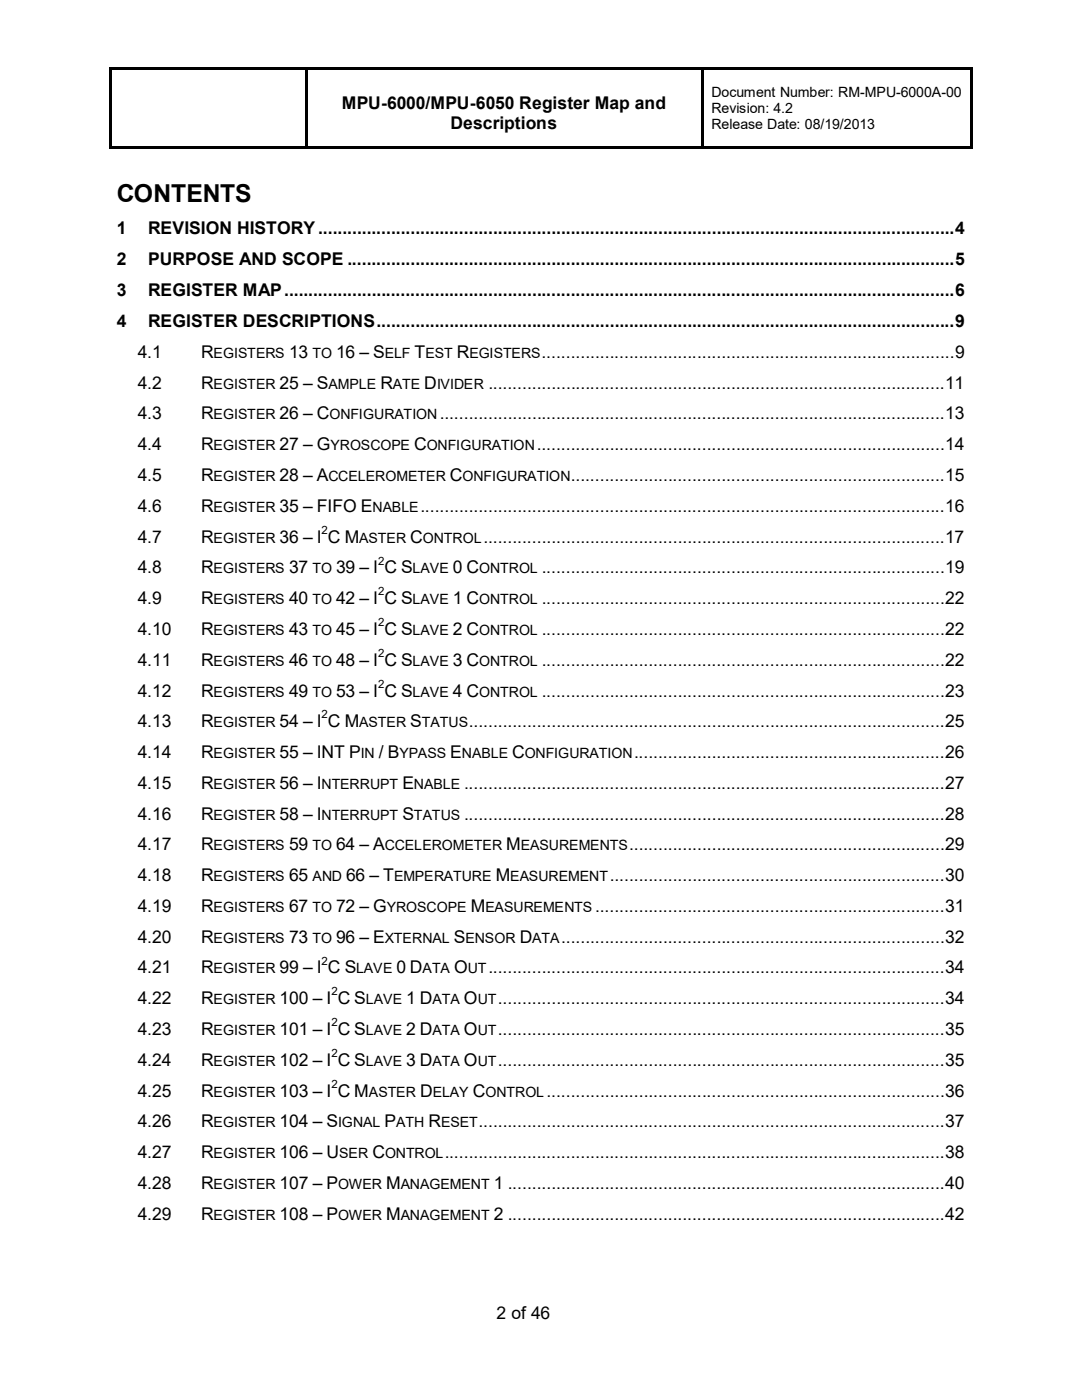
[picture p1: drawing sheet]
<svg xmlns="http://www.w3.org/2000/svg" width="216mm" height="279mm" viewBox="0 0 216 279" stroke-linecap="round" stroke-linejoin="round" font-family="sans-serif">
<defs><g id="words">
<text font-size="4.9" x="23.3" y="40.4">CONTENTS</text>
<g font-size="3.5">
<text x="68.2" y="21.8">MPU-6000/MPU-6050 Register Map and</text>
<text x="89.9" y="25.8">Descriptions</text>
<text x="23.3" y="46.8">1</text>
<text x="29.6" y="46.8">REVISION HISTORY ................................................................................................................................... 4</text>
<text x="23.3" y="52.9">2</text>
<text x="29.6" y="52.9">PURPOSE AND SCOPE ............................................................................................................................. 5</text>
<text x="23.3" y="59.1">3</text>
<text x="29.6" y="59.1">REGISTER MAP .......................................................................................................................................... 6</text>
<text x="23.3" y="65.2">4</text>
<text x="29.6" y="65.2">REGISTER DESCRIPTIONS ....................................................................................................................... 9</text>
<text x="27.5" y="71.4">4.1</text>
<text x="40.1" y="71.4">R</text>
<text x="57.7" y="71.4">13</text>
<text x="67.1" y="71.4">16 – S</text>
<text x="82.7" y="71.4">T</text>
<text x="91.1" y="71.4">R</text>
<text x="108.1" y="71.4">..................................................................................... 9</text>
<text x="27.5" y="77.6">4.2</text>
<text x="40.1" y="77.6">R</text>
<text x="55.8" y="77.6">25 – S</text>
<text x="75.9" y="77.6">R</text>
<text x="84.7" y="77.6">D</text>
<text x="97.5" y="77.6">.............................................................................................. 11</text>
<text x="27.5" y="83.7">4.3</text>
<text x="40.1" y="83.7">R</text>
<text x="55.8" y="83.7">26 – C</text>
<text x="87.7" y="83.7">........................................................................................................ 13</text>
<text x="27.5" y="89.8">4.4</text>
<text x="40.1" y="89.8">R</text>
<text x="55.8" y="89.8">27 – G</text>
<text x="82.6" y="89.8">C</text>
<text x="107.1" y="89.8">.................................................................................... 14</text>
<text x="27.5" y="96">4.5</text>
<text x="40.1" y="96">R</text>
<text x="55.8" y="96">28 – A</text>
<text x="89.7" y="96">C</text>
<text x="113.9" y="96">............................................................................. 15</text>
<text x="27.5" y="102.2">4.6</text>
<text x="40.1" y="102.2">R</text>
<text x="55.8" y="102.2">35 – FIFO E</text>
<text x="83.9" y="102.2">............................................................................................................ 16</text>
<text x="27.5" y="108.3">4.7</text>
<text x="40.1" y="108.3">R</text>
<text x="55.8" y="108.3">36 – I C M</text>
<text x="81.8" y="108.3">C</text>
<text x="96.5" y="108.3">............................................................................................... 17</text>
<text x="27.5" y="114.4">4.8</text>
<text x="40.1" y="114.4">R</text>
<text x="57.7" y="114.4">37</text>
<text x="67.1" y="114.4">39 – I C S</text>
<text x="90.3" y="114.4">0 C</text>
<text x="108.1" y="114.4">................................................................................... 19</text>
<text x="27.5" y="120.6">4.9</text>
<text x="40.1" y="120.6">R</text>
<text x="57.7" y="120.6">40</text>
<text x="67.1" y="120.6">42 – I C S</text>
<text x="90.3" y="120.6">1 C</text>
<text x="108.1" y="120.6">................................................................................... 22</text>
<text x="27.5" y="126.7">4.10</text>
<text x="40.1" y="126.7">R</text>
<text x="57.7" y="126.7">43</text>
<text x="67.1" y="126.7">45 – I C S</text>
<text x="90.3" y="126.7">2 C</text>
<text x="108.1" y="126.7">................................................................................... 22</text>
<text x="27.5" y="132.8">4.11</text>
<text x="40.1" y="132.8">R</text>
<text x="57.7" y="132.8">46</text>
<text x="67.1" y="132.8">48 – I C S</text>
<text x="90.3" y="132.8">3 C</text>
<text x="108.1" y="132.8">................................................................................... 22</text>
<text x="27.5" y="139">4.12</text>
<text x="40.1" y="139">R</text>
<text x="57.7" y="139">49</text>
<text x="67.1" y="139">53 – I C S</text>
<text x="90.3" y="139">4 C</text>
<text x="108.1" y="139">................................................................................... 23</text>
<text x="27.5" y="145.2">4.13</text>
<text x="40.1" y="145.2">R</text>
<text x="55.8" y="145.2">54 – I C M</text>
<text x="81.8" y="145.2">S</text>
<text x="93.6" y="145.2">.................................................................................................. 25</text>
<text x="27.5" y="151.3">4.14</text>
<text x="40.1" y="151.3">R</text>
<text x="55.8" y="151.3">55 – INT P</text>
<text x="75.6" y="151.3">/ B</text>
<text x="89.8" y="151.3">E</text>
<text x="102.2" y="151.3">C</text>
<text x="126.5" y="151.3">................................................................ 26</text>
<text x="27.5" y="157.4">4.15</text>
<text x="40.1" y="157.4">R</text>
<text x="55.8" y="157.4">56 – I</text>
<text x="80.3" y="157.4">E</text>
<text x="92.6" y="157.4">................................................................................................... 27</text>
<text x="27.5" y="163.6">4.16</text>
<text x="40.1" y="163.6">R</text>
<text x="55.8" y="163.6">58 – I</text>
<text x="80.3" y="163.6">S</text>
<text x="92.6" y="163.6">................................................................................................... 28</text>
<text x="27.5" y="169.7">4.17</text>
<text x="40.1" y="169.7">R</text>
<text x="57.7" y="169.7">59</text>
<text x="67.1" y="169.7">64 – A</text>
<text x="101" y="169.7">M</text>
<text x="125.6" y="169.7">................................................................. 29</text>
<text x="27.5" y="175.9">4.18</text>
<text x="40.1" y="175.9">R</text>
<text x="57.7" y="175.9">65</text>
<text x="69.1" y="175.9">66 – T</text>
<text x="98.9" y="175.9">M</text>
<text x="121.7" y="175.9">..................................................................... 30</text>
<text x="27.5" y="182">4.19</text>
<text x="40.1" y="182">R</text>
<text x="57.7" y="182">67</text>
<text x="67.1" y="182">72 – G</text>
<text x="93.9" y="182">M</text>
<text x="118.8" y="182">........................................................................ 31</text>
<text x="27.5" y="188.1">4.20</text>
<text x="40.1" y="188.1">R</text>
<text x="57.7" y="188.1">73</text>
<text x="67.1" y="188.1">96 – E</text>
<text x="90.6" y="188.1">S</text>
<text x="103.7" y="188.1">D</text>
<text x="112" y="188.1">............................................................................... 32</text>
<text x="27.5" y="194.3">4.21</text>
<text x="40.1" y="194.3">R</text>
<text x="55.8" y="194.3">99 – I C S</text>
<text x="79.1" y="194.3">0 D</text>
<text x="90.6" y="194.3">O</text>
<text x="97.5" y="194.3">.............................................................................................. 34</text>
<text x="27.5" y="200.4">4.22</text>
<text x="40.1" y="200.4">R</text>
<text x="55.8" y="200.4">100 – I C S</text>
<text x="81" y="200.4">1 D</text>
<text x="92.6" y="200.4">O</text>
<text x="99.4" y="200.4">............................................................................................ 34</text>
<text x="27.5" y="206.6">4.23</text>
<text x="40.1" y="206.6">R</text>
<text x="55.8" y="206.6">101 – I C S</text>
<text x="81" y="206.6">2 D</text>
<text x="92.6" y="206.6">O</text>
<text x="99.4" y="206.6">............................................................................................ 35</text>
<text x="27.5" y="212.7">4.24</text>
<text x="40.1" y="212.7">R</text>
<text x="55.8" y="212.7">102 – I C S</text>
<text x="81" y="212.7">3 D</text>
<text x="92.6" y="212.7">O</text>
<text x="99.4" y="212.7">............................................................................................ 35</text>
<text x="27.5" y="218.9">4.25</text>
<text x="40.1" y="218.9">R</text>
<text x="55.8" y="218.9">103 – I C M</text>
<text x="83.8" y="218.9">D</text>
<text x="94.4" y="218.9">C</text>
<text x="109.1" y="218.9">.................................................................................. 36</text>
<text x="27.5" y="225">4.26</text>
<text x="40.1" y="225">R</text>
<text x="55.8" y="225">104 – S</text>
<text x="76.8" y="225">P</text>
<text x="85.5" y="225">R</text>
<text x="95.5" y="225">................................................................................................ 37</text>
<text x="27.5" y="231.1">4.27</text>
<text x="40.1" y="231.1">R</text>
<text x="55.8" y="231.1">106 – U</text>
<text x="74.3" y="231.1">C</text>
<text x="88.7" y="231.1">....................................................................................................... 38</text>
<text x="27.5" y="237.3">4.28</text>
<text x="40.1" y="237.3">R</text>
<text x="55.8" y="237.3">107 – P</text>
<text x="77" y="237.3">M</text>
<text x="98.6" y="237.3">1 .......................................................................................... 40</text>
<text x="27.5" y="243.5">4.29</text>
<text x="40.1" y="243.5">R</text>
<text x="55.8" y="243.5">108 – P</text>
<text x="77" y="243.5">M</text>
<text x="98.6" y="243.5">2 .......................................................................................... 42</text>
<text x="99.1" y="263.3">2 of 46</text>
</g>
<g font-size="2.8">
<text x="142" y="19.3">Document Number: RM-MPU-6000A-00</text>
<text x="142" y="22.5">Revision: 4.2</text>
<text x="142" y="25.7">Release Date: 08/19/2013</text>
<text x="42.6" y="71.4">EGISTERS</text>
<text x="62.3" y="71.4">TO</text>
<text x="76.8" y="71.4">ELF</text>
<text x="84.9" y="71.4">EST</text>
<text x="93.7" y="71.4">EGISTERS</text>
<text x="42.6" y="77.6">EGISTER</text>
<text x="65.5" y="77.6">AMPLE</text>
<text x="78.4" y="77.6">ATE</text>
<text x="87.2" y="77.6">IVIDER</text>
<text x="42.6" y="83.7">EGISTER</text>
<text x="65.7" y="83.7">ONFIGURATION</text>
<text x="42.6" y="89.8">EGISTER</text>
<text x="66" y="89.8">YROSCOPE</text>
<text x="85.2" y="89.8">ONFIGURATION</text>
<text x="42.6" y="96">EGISTER</text>
<text x="65.5" y="96">CCELEROMETER</text>
<text x="92.3" y="96">ONFIGURATION</text>
<text x="42.6" y="102.1">EGISTER</text>
<text x="74.3" y="102.1">NABLE</text>
<text x="42.6" y="108.3">EGISTER</text>
<text x="71.7" y="108.3">ASTER</text>
<text x="84.4" y="108.3">ONTROL</text>
<text x="42.6" y="114.4">EGISTERS</text>
<text x="62.3" y="114.4">TO</text>
<text x="82.3" y="114.4">LAVE</text>
<text x="95.6" y="114.4">ONTROL</text>
<text x="42.6" y="120.6">EGISTERS</text>
<text x="62.3" y="120.6">TO</text>
<text x="82.3" y="120.6">LAVE</text>
<text x="95.6" y="120.6">ONTROL</text>
<text x="42.6" y="126.7">EGISTERS</text>
<text x="62.3" y="126.7">TO</text>
<text x="82.3" y="126.7">LAVE</text>
<text x="95.6" y="126.7">ONTROL</text>
<text x="42.6" y="132.8">EGISTERS</text>
<text x="62.3" y="132.8">TO</text>
<text x="82.3" y="132.8">LAVE</text>
<text x="95.6" y="132.8">ONTROL</text>
<text x="42.6" y="139">EGISTERS</text>
<text x="62.3" y="139">TO</text>
<text x="82.3" y="139">LAVE</text>
<text x="95.6" y="139">ONTROL</text>
<text x="42.6" y="145.2">EGISTER</text>
<text x="71.7" y="145.2">ASTER</text>
<text x="84.2" y="145.2">TATUS</text>
<text x="42.6" y="151.3">EGISTER</text>
<text x="72" y="151.3">IN</text>
<text x="79.7" y="151.3">YPASS</text>
<text x="92.2" y="151.3">NABLE</text>
<text x="104.7" y="151.3">ONFIGURATION</text>
<text x="42.6" y="157.4">EGISTER</text>
<text x="64.2" y="157.4">NTERRUPT</text>
<text x="82.6" y="157.4">NABLE</text>
<text x="42.6" y="163.6">EGISTER</text>
<text x="64.2" y="163.6">NTERRUPT</text>
<text x="82.6" y="163.6">TATUS</text>
<text x="42.6" y="169.7">EGISTERS</text>
<text x="62.3" y="169.7">TO</text>
<text x="76.8" y="169.7">CCELEROMETER</text>
<text x="103.9" y="169.7">EASUREMENTS</text>
<text x="42.6" y="175.9">EGISTERS</text>
<text x="62.3" y="175.9">AND</text>
<text x="78.7" y="175.9">EMPERATURE</text>
<text x="101.8" y="175.9">EASUREMENT</text>
<text x="42.6" y="182">EGISTERS</text>
<text x="62.3" y="182">TO</text>
<text x="77.2" y="182">YROSCOPE</text>
<text x="96.9" y="182">EASUREMENTS</text>
<text x="42.6" y="188.1">EGISTERS</text>
<text x="62.3" y="188.1">TO</text>
<text x="76.8" y="188.1">XTERNAL</text>
<text x="92.9" y="188.1">ENSOR</text>
<text x="106.2" y="188.1">ATA</text>
<text x="42.6" y="194.3">EGISTER</text>
<text x="71.1" y="194.3">LAVE</text>
<text x="84.3" y="194.3">ATA</text>
<text x="93.3" y="194.3">UT</text>
<text x="42.6" y="200.4">EGISTER</text>
<text x="73" y="200.4">LAVE</text>
<text x="86.3" y="200.4">ATA</text>
<text x="95.3" y="200.4">UT</text>
<text x="42.6" y="206.6">EGISTER</text>
<text x="73" y="206.6">LAVE</text>
<text x="86.3" y="206.6">ATA</text>
<text x="95.3" y="206.6">UT</text>
<text x="42.6" y="212.7">EGISTER</text>
<text x="73" y="212.7">LAVE</text>
<text x="86.3" y="212.7">ATA</text>
<text x="95.3" y="212.7">UT</text>
<text x="42.6" y="218.9">EGISTER</text>
<text x="73.6" y="218.9">ASTER</text>
<text x="86.4" y="218.9">ELAY</text>
<text x="96.9" y="218.9">ONTROL</text>
<text x="42.6" y="225">EGISTER</text>
<text x="67.5" y="225">IGNAL</text>
<text x="79.1" y="225">ATH</text>
<text x="88" y="225">ESET</text>
<text x="42.6" y="231.1">EGISTER</text>
<text x="67.7" y="231.1">SER</text>
<text x="76.8" y="231.1">ONTROL</text>
<text x="42.6" y="237.3">EGISTER</text>
<text x="67.5" y="237.3">OWER</text>
<text x="80" y="237.3">ANAGEMENT</text>
<text x="42.6" y="243.5">EGISTER</text>
<text x="67.5" y="243.5">OWER</text>
<text x="80" y="243.5">ANAGEMENT</text>
</g>
<g font-size="2.3">
<text x="64.2" y="106.5">2</text>
<text x="75.4" y="112.7">2</text>
<text x="75.4" y="118.8">2</text>
<text x="75.4" y="124.9">2</text>
<text x="75.4" y="131.1">2</text>
<text x="75.4" y="137.2">2</text>
<text x="64.2" y="143.4">2</text>
<text x="64.2" y="192.5">2</text>
<text x="66.1" y="198.7">2</text>
<text x="66.1" y="204.8">2</text>
<text x="66.1" y="211">2</text>
<text x="66.1" y="217.1">2</text>
</g>
</g></defs>
<g fill="#000">
<path d="M21.8 13.4h.6v.5h-.6z" fill-rule="evenodd"/>
<path d="M21.8 13.9h.6v15.8h-.6z" fill-rule="evenodd"/>
<path d="M60.8 13.4h.5v.5h-.5z" fill-rule="evenodd"/>
<path d="M60.8 13.9h.5v15.8h-.5z" fill-rule="evenodd"/>
<path d="M139.9 13.4h.5v.5h-.5z" fill-rule="evenodd"/>
<path d="M139.9 13.9h.5v15.8h-.5z" fill-rule="evenodd"/>
<path d="M193.6 13.4h.5v.5h-.5z" fill-rule="evenodd"/>
<path d="M193.6 13.9h.5v15.8h-.5z" fill-rule="evenodd"/>
<path d="M21.8 29.2h39v.5h-39z" fill-rule="evenodd"/>
</g>
<path d="M22.3 13.4h38.5v.5h-38.5zM61.3 13.4h78.6v.5h-78.6zM140.4 13.4h53.2v.5h-53.2zM61.3 29.2h78.6v.5h-78.6zM140.4 29.2h53.2v.5h-53.2zM193.6 29.2h.5v.5h-.5z" fill="#000"/>
<use href="#words"/>
</svg>
